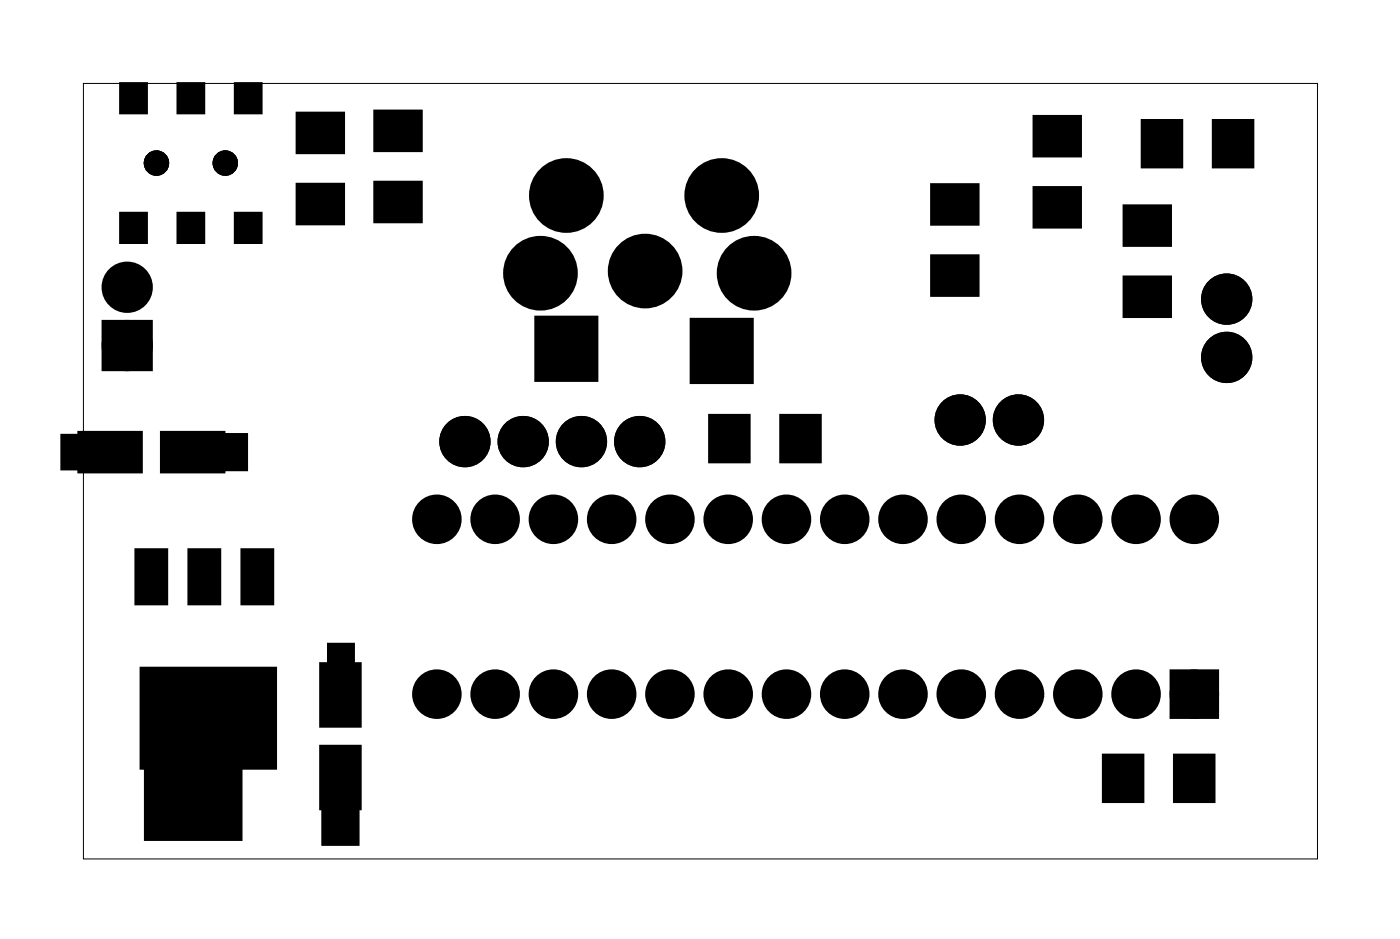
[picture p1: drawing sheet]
<svg xmlns="http://www.w3.org/2000/svg" width="61mm" height="41mm" viewBox="0 0 61 41" stroke-linecap="round" stroke-linejoin="round" font-family="sans-serif">
<path d="M3.6 3.6h53.8v33.8h-53.8z" fill="none" stroke="#000" stroke-width=".04"/>
<g fill="#000">
<path d="M4.8 14.3h1.5v1.5h-1.5zM5.3 3.7h1v1.2h-1zM5.3 9.4h1v1.1h-1zM7.8 3.7h1v1.2h-1zM7.8 9.4h1v1.1h-1zM10.3 3.7h1v1.2h-1zM10.3 9.4h1v1.1h-1zM13 5h1.9v1.6h-1.9zM13 8.1h1.9v1.6h-1.9zM16.4 8h1.9v1.6h-1.9zM16.4 4.9h1.9v1.6h-1.9zM23.4 13.9h2.6v2.6h-2.6z"/>
<path d="M31 18.2h1.6v1.9h-1.6zM30.2 14h2.5v2.6h-2.5zM34.1 18.2h1.6v1.9h-1.6zM40.7 8.1h1.9v1.6h-1.9zM40.7 11.2h1.9v1.6h-1.9zM45.1 8.2h1.9v1.6h-1.9zM45.1 5.1h1.9v1.6h-1.9zM49.1 12.1h1.9v1.6h-1.9zM49.1 9h1.9v1.6h-1.9zM49.9 5.3h1.6v1.9h-1.6zM53 5.3h1.6v1.9h-1.6zM2.8 19h2.9v1.4h-2.9z"/>
<path d="M3.5 18.9h2.6v1.6h-2.6zM6.2 29.2h5.8v4.2h-5.8zM6.4 29.4h4v7.1h-4zM6 24h1.2v2.3h-1.2zM7.4 19h3.3v1.4h-3.3zM8.3 24h1.2v2.3h-1.2zM7.1 18.9h2.6v1.6h-2.6zM7.1 30.2h3.6v2.2h-3.6zM10.6 24h1.2v2.3h-1.2zM14 32.6h1.6v2.6h-1.6zM14 29h1.6v2.6h-1.6zM14.4 28.1h.9v2.7h-.9z"/>
<path d="M14.1 33.4h1.4v3.3h-1.4zM48.2 33h1.6v1.9h-1.6zM51.3 33h1.6v1.9h-1.6zM51.4 29.6h1.4v1.4h-1.4z"/>
</g>
<g fill="none" stroke="#000" stroke-width=".25">
<path d="M2.8 19h2.9v1.4h-2.9zM3.5 18.9h2.6v1.6h-2.6zM5.3 3.7h1v1.2h-1zM5.3 9.4h1v1.1h-1zM7.1 18.9h2.6v1.6h-2.6zM7.4 19h3.3v1.4h-3.3zM7.8 3.7h1v1.2h-1zM7.8 9.4h1v1.1h-1zM10.3 3.7h1v1.2h-1zM10.3 9.4h1v1.1h-1zM13 5h1.9v1.6h-1.9zM13 8.1h1.9v1.6h-1.9z"/>
<path d="M16.4 8h1.9v1.6h-1.9zM16.4 4.9h1.9v1.6h-1.9zM23.4 13.9h2.6v2.6h-2.6zM30.2 14h2.5v2.6h-2.5zM31 18.2h1.6v1.9h-1.6zM34.1 18.2h1.6v1.9h-1.6zM40.7 8.1h1.9v1.6h-1.9zM40.7 11.2h1.9v1.6h-1.9zM45.1 8.2h1.9v1.6h-1.9zM45.1 5.1h1.9v1.6h-1.9zM49.1 12.1h1.9v1.6h-1.9zM49.1 9h1.9v1.6h-1.9z"/>
<path d="M49.9 5.3h1.6v1.9h-1.6zM53 5.3h1.6v1.9h-1.6zM6 24h1.2v2.3h-1.2zM6.2 29.2h5.8v4.2h-5.8zM6.4 29.4h4v7.1h-4zM7.1 30.2h3.6v2.2h-3.6zM8.3 24h1.2v2.3h-1.2zM10.6 24h1.2v2.3h-1.2zM14 32.6h1.6v2.6h-1.6zM14 29h1.6v2.6h-1.6zM14.1 33.4h1.4v3.3h-1.4zM14.4 28.1h.9v2.7h-.9z"/>
<path d="M48.2 33h1.6v1.9h-1.6zM51.3 33h1.6v1.9h-1.6z"/>
<circle cx="6.8" cy="7.1" r=".43"/>
<circle cx="9.8" cy="7.1" r=".43"/>
<circle cx="28.1" cy="11.8" r="1.5"/>
</g>
<g fill="#000">
<circle cx="5.5" cy="12.5" r=".74"/>
<circle cx="5.5" cy="15.1" r=".74"/>
<circle cx="6.8" cy="7.1" r=".43"/>
<circle cx="9.8" cy="7.1" r=".43"/>
<circle cx="20.3" cy="19.2" r=".74"/>
<circle cx="22.8" cy="19.2" r=".74"/>
<circle cx="23.4" cy="11.8" r=".64"/>
<circle cx="23.6" cy="11.9" r="1"/>
<circle cx="24.7" cy="8.5" r="1"/>
<circle cx="24.8" cy="15.2" r=".64"/>
<circle cx="24.8" cy="8.5" r=".64"/>
<circle cx="25.3" cy="19.2" r=".74"/>
<circle cx="27.9" cy="19.2" r=".74"/>
<circle cx="28.1" cy="11.8" r="1.5"/>
<circle cx="31.5" cy="8.5" r="1"/>
<circle cx="31.5" cy="15.2" r=".64"/>
<circle cx="31.5" cy="8.5" r=".64"/>
<circle cx="32.9" cy="11.8" r=".64"/>
<circle cx="32.9" cy="11.9" r="1"/>
<circle cx="41.9" cy="18.3" r=".74"/>
<circle cx="44.4" cy="18.3" r=".74"/>
<circle cx="53.5" cy="15.6" r=".74"/>
<circle cx="53.5" cy="13" r=".74"/>
<circle cx="19" cy="30.3" r=".7"/>
<circle cx="19" cy="22.6" r=".7"/>
<circle cx="21.6" cy="30.3" r=".7"/>
<circle cx="21.6" cy="22.6" r=".7"/>
<circle cx="24.1" cy="30.3" r=".7"/>
<circle cx="24.1" cy="22.6" r=".7"/>
<circle cx="26.7" cy="30.3" r=".7"/>
<circle cx="26.7" cy="22.6" r=".7"/>
<circle cx="29.2" cy="30.3" r=".7"/>
<circle cx="29.2" cy="22.6" r=".7"/>
<circle cx="31.7" cy="30.3" r=".7"/>
<circle cx="31.7" cy="22.6" r=".7"/>
<circle cx="34.3" cy="30.3" r=".7"/>
<circle cx="34.3" cy="22.6" r=".7"/>
<circle cx="36.8" cy="30.3" r=".7"/>
<circle cx="36.8" cy="22.6" r=".7"/>
<circle cx="39.4" cy="30.3" r=".7"/>
<circle cx="39.4" cy="22.6" r=".7"/>
<circle cx="41.9" cy="30.3" r=".7"/>
<circle cx="41.9" cy="22.6" r=".7"/>
<circle cx="44.4" cy="30.3" r=".7"/>
<circle cx="44.4" cy="22.6" r=".7"/>
<circle cx="47" cy="30.3" r=".7"/>
<circle cx="47" cy="22.6" r=".7"/>
<circle cx="49.5" cy="30.3" r=".7"/>
<circle cx="49.5" cy="22.6" r=".7"/>
<circle cx="52.1" cy="30.3" r=".7"/>
<circle cx="52.1" cy="22.6" r=".7"/>
</g>
<g fill="none" stroke="#000" stroke-width="1.3" stroke-linecap="butt">
<circle cx="23.6" cy="11.9" r="1"/>
<circle cx="24.7" cy="8.5" r="1"/>
<circle cx="31.5" cy="8.5" r="1"/>
<circle cx="32.9" cy="11.9" r="1"/>
</g>
<g fill="none" stroke="#000" stroke-width=".76" stroke-linecap="butt">
<path d="M4.8 14.3h1.5v1.5h-1.5zM51.4 29.6h1.4v1.4h-1.4z"/>
<circle cx="5.5" cy="12.5" r=".74"/>
<circle cx="5.5" cy="15.1" r=".74"/>
<circle cx="20.3" cy="19.2" r=".74"/>
<circle cx="22.8" cy="19.2" r=".74"/>
<circle cx="25.3" cy="19.2" r=".74"/>
<circle cx="27.9" cy="19.2" r=".74"/>
<circle cx="41.9" cy="18.3" r=".74"/>
<circle cx="44.4" cy="18.3" r=".74"/>
<circle cx="53.5" cy="15.6" r=".74"/>
<circle cx="53.5" cy="13" r=".74"/>
<circle cx="19" cy="30.3" r=".7"/>
<circle cx="19" cy="22.6" r=".7"/>
<circle cx="21.6" cy="30.3" r=".7"/>
<circle cx="21.6" cy="22.6" r=".7"/>
<circle cx="24.1" cy="30.3" r=".7"/>
<circle cx="24.1" cy="22.6" r=".7"/>
<circle cx="26.7" cy="30.3" r=".7"/>
<circle cx="26.7" cy="22.6" r=".7"/>
<circle cx="29.2" cy="30.3" r=".7"/>
<circle cx="29.2" cy="22.6" r=".7"/>
<circle cx="31.7" cy="30.3" r=".7"/>
<circle cx="31.7" cy="22.6" r=".7"/>
<circle cx="34.3" cy="30.3" r=".7"/>
<circle cx="34.3" cy="22.6" r=".7"/>
<circle cx="36.8" cy="30.3" r=".7"/>
<circle cx="36.8" cy="22.6" r=".7"/>
<circle cx="39.4" cy="30.3" r=".7"/>
<circle cx="39.4" cy="22.6" r=".7"/>
<circle cx="41.9" cy="30.3" r=".7"/>
<circle cx="41.9" cy="22.6" r=".7"/>
<circle cx="44.4" cy="30.3" r=".7"/>
<circle cx="44.4" cy="22.6" r=".7"/>
<circle cx="47" cy="30.3" r=".7"/>
<circle cx="47" cy="22.6" r=".7"/>
<circle cx="49.5" cy="30.3" r=".7"/>
<circle cx="49.5" cy="22.6" r=".7"/>
<circle cx="52.1" cy="30.3" r=".7"/>
<circle cx="52.1" cy="22.6" r=".7"/>
</g>
<g fill="none" stroke="#000" stroke-width=".51">
<circle cx="23.4" cy="11.8" r=".64"/>
<circle cx="24.8" cy="15.2" r=".64"/>
<circle cx="24.8" cy="8.5" r=".64"/>
<circle cx="31.5" cy="15.2" r=".64"/>
<circle cx="31.5" cy="8.5" r=".64"/>
<circle cx="32.9" cy="11.8" r=".64"/>
</g>
</svg>
